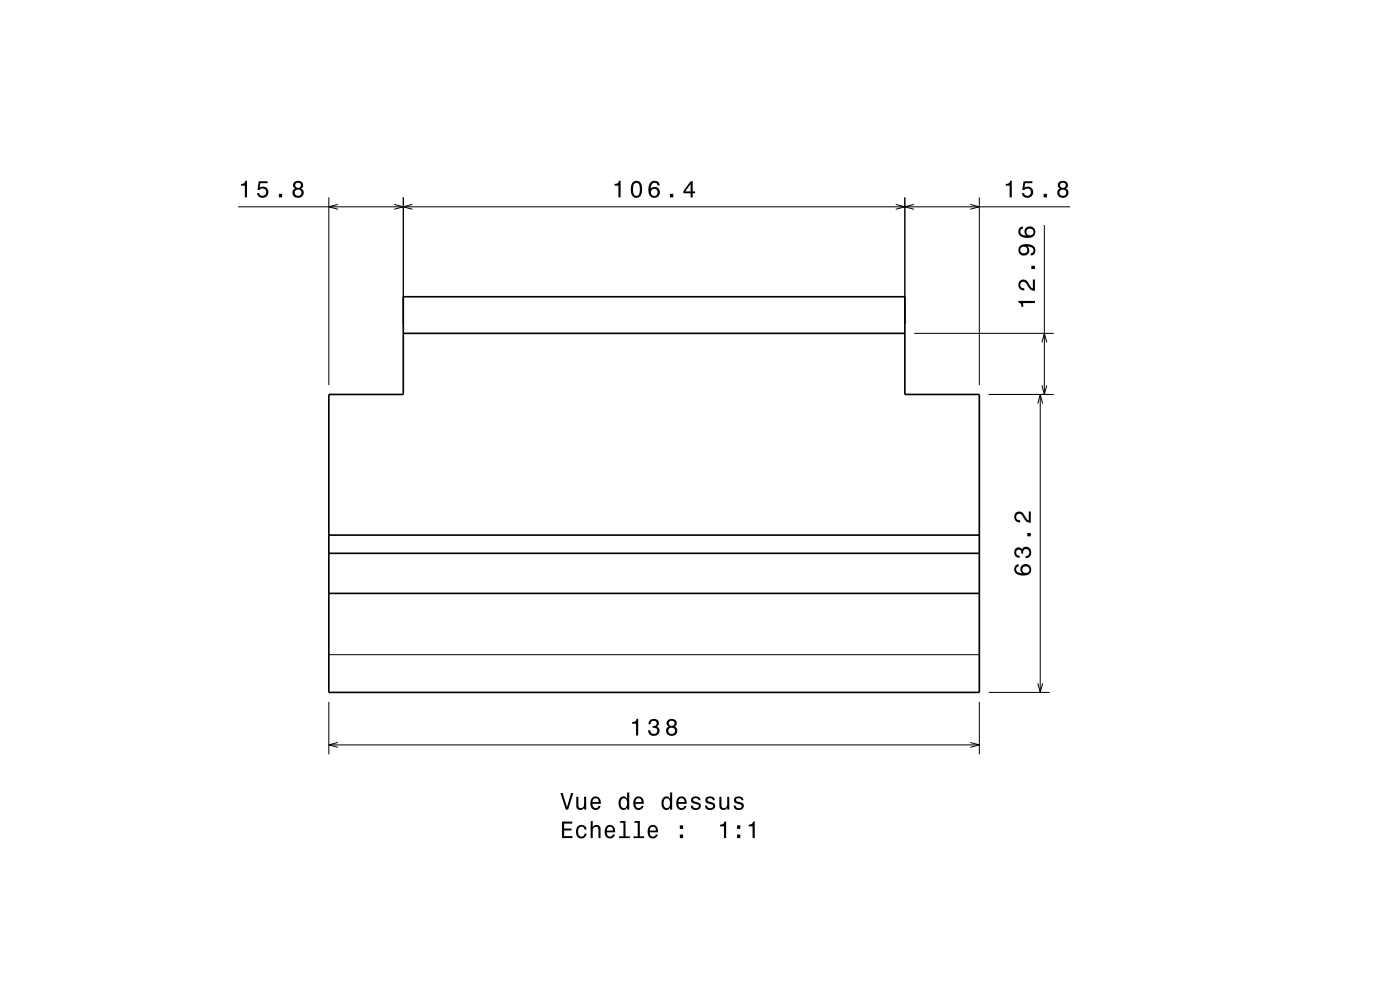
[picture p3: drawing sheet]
<svg xmlns="http://www.w3.org/2000/svg" width="297mm" height="210mm" viewBox="0 0 297 210" stroke-linecap="round" stroke-linejoin="round" font-family="sans-serif">
<g fill="none" stroke="#000" stroke-width=".21">
<path d="M50.5 43.9h176.5M69.8 41.9v39.8M71.7 43.4l-1.9 .5 1.9 .5M83.6 43.4l2 .5-2 .5M85.6 41.9v26.8M87.5 43.4l-1.9 .5 1.9 .5M190 43.4l2 .5-2 .5M192 41.9v26.8M193.9 43.4l-1.9 .5 1.9 .5M205.8 43.4l2 .5-2 .5M207.8 41.9v39.8M221.6 47.7v36"/>
<path d="M194 70.7h29.6M221 72.6l.6-1.9 .5 1.9M209.8 83.7h13.8M220.2 85.6l.5-1.9 .5 1.9M220.7 83.7v63.2M221 81.7l.6 2 .5-2M69.8 138.9h138M69.8 148.9v11.1M69.8 158h138M71.7 157.5l-1.9 .5 1.9 .5M205.8 157.5l2 .5-2 .5M207.8 148.9v11.1"/>
<path d="M209.8 146.9h12.9M220.2 144.9l.5 2 .5-2"/>
</g>
<path d="M85.6 62.9h106.4v20.8h15.8v63.2h-138v-63.2h15.8zM85.6 70.7h106.4M69.8 117.4h138M69.8 113.5h138M69.8 125.9h138" fill="none" stroke="#000" stroke-width=".35"/>
<g fill="#000">
<path d="M51.1 39v.4h.8v2.5h.5v-3.6h-.3a.77 .77 0 0 1-1 .7zM54.9 38.4l-.3 1.9h.4a.8 .8 0 0 1 1.3-.2 .8 .8 0 0 1-.1 1.2 .8 .8 0 0 1-1.2-.3h-.5a1.21 1.21 0 0 0 1.5 1 1.21 1.21 0 0 0 .8-1.6 1.21 1.21 0 0 0-1.7-.6l.1-.9h1.6v-.5zM59.2 41.1v.8h.7v-.8zM62.4 38.6a.83 .83 0 0 0 .2 1.4 1.11 1.11 0 0 0-.4 1.5 1.11 1.11 0 0 0 1.5 .4 1.03 1.03 0 0 0 .7-.9 1.03 1.03 0 0 0-.5-1 .89 .89 0 0 0 .4-1.1 .89 .89 0 0 0-1.1-.6zM62.5 40.9a.71 .71 0 0 1 1.4 0 .71 .71 0 0 1-1.4 0zM62.6 39.3a.6 .6 0 0 1 1.2 0 .6 .6 0 0 1-1.2 0z" fill-rule="evenodd"/>
<path d="M130.4 39v.4h.8v2.5h.5v-3.6h-.4a.77 .77 0 0 1-.9 .7zM134.1 38.8a2.67 2.67 0 0 0 .4 3.1 1.14 1.14 0 0 0 1.7-.9 2.31 2.31 0 0 0-.7-2.5l-.5-.2-.5 .2zM134.7 38.9h.7a2.37 2.37 0 0 1 0 2.6h-.7a2.37 2.37 0 0 1 0-2.6zM138.1 38.6a2.39 2.39 0 0 0 .2 3.3 1.16 1.16 0 0 0 1.5-.4 1.16 1.16 0 0 0-.2-1.5 1.16 1.16 0 0 0-1.6 0 1.02 1.02 0 0 1 .9-1.2 .58 .58 0 0 1 .6 .5h.5a1.12 1.12 0 0 0-.8-.9 1.12 1.12 0 0 0-1.1 .2zM138 40.8a.75 .75 0 0 1 1.5 0 .75 .75 0 0 1-1.5 0zM142.1 41.1v.8h.7v-.8zM146.5 38.4l-1.5 2.2v.4h1.5v.9h.5v-.9h.5v-.4h-.5v-2.2zM146.5 39v1.6h-1.1z" fill-rule="evenodd"/>
<path d="M213.4 39v.4h.8v2.5h.4v-3.6h-.3a.78 .78 0 0 1-.9 .7zM217.1 38.4l-.2 1.9h.4a.8 .8 0 0 1 1.2-.2 .8 .8 0 0 1-.1 1.2 .8 .8 0 0 1-1.2-.3h-.4a1.21 1.21 0 0 0 1.5 1 1.21 1.21 0 0 0 .8-1.6 1.21 1.21 0 0 0-1.8-.6l.2-.9h1.5v-.5zM221.4 41.1v.8h.7v-.8zM224.7 38.6a.84 .84 0 0 0 .2 1.4 1.11 1.11 0 0 0-.5 1.5 1.11 1.11 0 0 0 1.6 .4 1.03 1.03 0 0 0 .7-.9 1.03 1.03 0 0 0-.6-1 .89 .89 0 0 0 .4-1.1 .89 .89 0 0 0-1-.6zM224.8 40.9a.71 .71 0 0 1 1.4 0 .71 .71 0 0 1-1.4 0zM224.9 39.3a.6 .6 0 0 1 1.2 0 .6 .6 0 0 1-1.2 0z" fill-rule="evenodd"/>
<path d="M216 63.8v.4a.77 .77 0 0 1 .7 .9h.4v-.8h2.5v-.5zM216.3 59.6a1.2 1.2 0 0 0-.2 1.3 1.2 1.2 0 0 0 1.2 .7v-.4a.7 .7 0 0 1-.8-.6 .7 .7 0 0 1 .5-.8 .7 .7 0 0 1 .8 .5 1.81 1.81 0 0 0 1.8 1.4v-2.4h-.5v1.9a2.23 2.23 0 0 1-1.1-1.5 1.1 1.1 0 0 0-1.7-.1zM218.8 56.4v.7h.8v-.7zM216.5 52.1a1.17 1.17 0 0 0-.3 1.7 1.17 1.17 0 0 0 1.7 .2 1.17 1.17 0 0 0 .1-1.7 1.03 1.03 0 0 1 1.2 .8 .56 .56 0 0 1-.5 .6v.5a1.18 1.18 0 0 0 .9-1.2 1.18 1.18 0 0 0-1.1-1.1 2.88 2.88 0 0 0-2 .2zM216.4 53a.75 .75 0 0 1 1.5 0 .75 .75 0 0 1-1.5 0zM216.3 48.4a1.33 1.33 0 0 0-.1 1.4 1.33 1.33 0 0 0 1.4 .7 1.63 1.63 0 0 0 2.1-1.3 1.15 1.15 0 0 0-1.6-1.1 1.15 1.15 0 0 0-.4 1.9 1.03 1.03 0 0 1-1.3-.9 .58 .58 0 0 1 .6-.6v-.5zM217.8 49.2a.74 .74 0 0 1 1.4 0 .74 .74 0 0 1-1.4 0z" fill-rule="evenodd"/>
<path d="M215.4 120a1.33 1.33 0 0 0-.1 1.5 1.33 1.33 0 0 0 1.4 .6 1.63 1.63 0 0 0 2.1-1.3 1.15 1.15 0 0 0-1.6-1.1 1.15 1.15 0 0 0-.4 1.9 1.02 1.02 0 0 1-1.2-.8 .59 .59 0 0 1 .5-.7v-.4zM216.9 120.9a.75 .75 0 0 1 1.5 0 .75 .75 0 0 1-1.5 0zM215.4 116.4a1.17 1.17 0 0 0-.2 1.3 1.17 1.17 0 0 0 1.1 .6v-.4a.62 .62 0 0 1-.8-.4 .62 .62 0 0 1 .3-.7 .62 .62 0 0 1 .8 .2l.1 .5h.4a.72 .72 0 0 1 .4-1 .72 .72 0 0 1 .9 .5 .72 .72 0 0 1-.5 .9l-.3 .1v.4a1.18 1.18 0 0 0 1.2-1.5 1.18 1.18 0 0 0-1.9-.6l-.1 .2a.86 .86 0 0 0-1.4-.1zM217.9 113.1v.7h.8v-.7zM215.4 108.8a1.2 1.2 0 0 0-.2 1.4 1.2 1.2 0 0 0 1.2 .6v-.4a.71 .71 0 0 1-.8-.6 .71 .71 0 0 1 .5-.8 .71 .71 0 0 1 .8 .5 1.79 1.79 0 0 0 1.8 1.4v-2.4h-.5v1.9a2.23 2.23 0 0 1-1.1-1.5 1.11 1.11 0 0 0-1.7-.1z" fill-rule="evenodd"/>
<path d="M134.1 153.2v.3h.8v2.5h.5v-3.5h-.4a.77 .77 0 0 1-.9 .7zM137.9 152.8l-.3 .8h.4a.62 .62 0 0 1 .4-.7 .62 .62 0 0 1 .7 .3 .62 .62 0 0 1-.2 .8h-.4v.4a.72 .72 0 0 1 .9 .4 .72 .72 0 0 1-.5 1 .72 .72 0 0 1-.9-.6v-.3h-.5a1.18 1.18 0 0 0 1.5 1.2 1.18 1.18 0 0 0 .6-1.8l-.2-.2a.97 .97 0 0 0 .2-1.3 .97 .97 0 0 0-1.4-.2zM141.7 152.7a.83 .83 0 0 0 .2 1.4 1.11 1.11 0 0 0-.5 1.6 1.11 1.11 0 0 0 1.6 .3 1.03 1.03 0 0 0 .7-.9 1.03 1.03 0 0 0-.6-1 .88 .88 0 0 0 .4-1.1 .88 .88 0 0 0-1-.5zM141.8 155a.71 .71 0 0 1 1.4 0 .71 .71 0 0 1-1.4 0zM141.9 153.5a.6 .6 0 0 1 1.2 0 .6 .6 0 0 1-1.2 0z" fill-rule="evenodd"/>
<path d="M119.2 174.3v3.5h2.2v-.4h-1.7v-1.2h1.5v-.4h-1.5v-1.1h1.7v-.4zM122.5 175.4a1.53 1.53 0 0 0 .8 2.5 1.05 1.05 0 0 0 1.1-1.1h-.4a.67 .67 0 0 1-.6 .7 .67 .67 0 0 1-.7-.6 1.12 1.12 0 0 1 .6-1.5 .6 .6 0 0 1 .7 .6h.4a1.09 1.09 0 0 0-.7-1 1.09 1.09 0 0 0-1.2 .4zM125.3 174.2v3.6h.4v-1.6a.63 .63 0 0 1 .4-.8 .63 .63 0 0 1 .8 .4l.1 2h.4v-1.8a.88 .88 0 0 0-.6-1 .88 .88 0 0 0-1.1 .5v-1.3zM128.6 175.4a1.54 1.54 0 0 0 .8 2.5 1.06 1.06 0 0 0 1.1-.9h-.5l-.2 .4-.4 .1a.76 .76 0 0 1-.7-.9h1.8a1.17 1.17 0 0 0-.5-1.4 1.17 1.17 0 0 0-1.4 .2zM128.9 175.6a.66 .66 0 0 1 .8-.2 .66 .66 0 0 1 .3 .8h-1.3zM131.6 174.2v.3h.7v2.9h-1v.4h2.3v-.4h-.9v-3.2zM134.6 174.2v.3h.7v2.9h-.9v.4h2.2v-.4h-.9v-3.2zM137.7 175.4a1.54 1.54 0 0 0 .8 2.5 1.06 1.06 0 0 0 1.1-.9h-.5l-.2 .4-.4 .1a.76 .76 0 0 1-.7-.9h1.8a1.17 1.17 0 0 0-.5-1.4 1.17 1.17 0 0 0-1.4 .2zM138 175.6a.66 .66 0 0 1 .8-.2 .66 .66 0 0 1 .4 .8h-1.4zM144.2 177v.8h.7v-.8zM144.2 175.1v.7h.7v-.7z" fill-rule="evenodd"/>
<path d="M118.9 168.2l1.1 3.5h.5l1.1-3.5h-.4l-.9 3-.9-3zM122.3 169v1.8a.89 .89 0 0 0 .6 1 .89 .89 0 0 0 1-.5v.4h.5v-2.7h-.5v1.6a.64 .64 0 0 1-.4 .8 .64 .64 0 0 1-.8-.3v-2.1zM125.5 169.3a1.54 1.54 0 0 0 .8 2.5 1.05 1.05 0 0 0 1.1-.8h-.4l-.2 .3-.4 .1a.76 .76 0 0 1-.7-.9h1.8a1.16 1.16 0 0 0-.5-1.4 1.16 1.16 0 0 0-1.5 .2zM125.9 169.5a.66 .66 0 0 1 .8-.1 .66 .66 0 0 1 .3 .7h-1.3zM131.5 169.3a1.57 1.57 0 0 0 .8 2.5l.4-.1 .3-.4v.4h.5v-3.6h-.5v1.3a.89 .89 0 0 0-1.5-.1zM131.9 169.6a.62 .62 0 0 1 .6-.3 .62 .62 0 0 1 .5 .6 1.12 1.12 0 0 1-.7 1.5 1.19 1.19 0 0 1-.4-1.8zM134.6 169.3a1.54 1.54 0 0 0 .8 2.5 1.06 1.06 0 0 0 1.1-.8h-.4l-.2 .3-.4 .1a.76 .76 0 0 1-.7-.9h1.8a1.16 1.16 0 0 0-.5-1.4 1.16 1.16 0 0 0-1.5 .2zM135 169.5a.66 .66 0 0 1 .8-.1 .66 .66 0 0 1 .3 .7h-1.3zM140.6 169.3a1.57 1.57 0 0 0 .8 2.5l.4-.1 .3-.4v.4h.5v-3.6h-.4v1.3a.89 .89 0 0 0-1.6-.1zM141 169.6a.62 .62 0 0 1 .6-.3 .62 .62 0 0 1 .5 .6 1.12 1.12 0 0 1-.7 1.5 1.19 1.19 0 0 1-.4-1.8zM143.7 169.3a1.54 1.54 0 0 0 .8 2.5 1.06 1.06 0 0 0 1.1-.8h-.4l-.2 .3-.4 .1a.76 .76 0 0 1-.7-.9h1.8a1.17 1.17 0 0 0-.5-1.4 1.17 1.17 0 0 0-1.5 .2zM144.1 169.5a.66 .66 0 0 1 .8-.1 .66 .66 0 0 1 .3 .7h-1.3zM146.8 169.2a.76 .76 0 0 0-.2 .8 .76 .76 0 0 0 .7 .5l.9 .3a.63 .63 0 0 1-.6 .7 .63 .63 0 0 1-.6-.6h-.5a1.07 1.07 0 0 0 1.2 .9 1.07 1.07 0 0 0 .9-1.2l-.4-.3-1.1-.4a.54 .54 0 0 1 .5-.7 .54 .54 0 0 1 .6 .5h.4a1.03 1.03 0 0 0-.7-.8 1.03 1.03 0 0 0-1.1 .3zM149.9 169.2a.76 .76 0 0 0-.2 .8 .76 .76 0 0 0 .7 .5l.9 .3a.63 .63 0 0 1-.6 .7 .63 .63 0 0 1-.7-.6h-.4a1.07 1.07 0 0 0 1.2 .9 1.07 1.07 0 0 0 .9-1.2l-.4-.3-1.1-.4a.54 .54 0 0 1 .4-.7 .54 .54 0 0 1 .6 .5h.4a1.03 1.03 0 0 0-.6-.8 1.03 1.03 0 0 0-1.1 .3zM152.6 169v1.8a.89 .89 0 0 0 .6 1 .89 .89 0 0 0 1.1-.5v.4h.4v-2.7h-.4v1.6a.65 .65 0 0 1-.4 .8 .65 .65 0 0 1-.8-.3v-2.1zM156 169.2a.76 .76 0 0 0-.3 .8 .76 .76 0 0 0 .7 .5l.9 .3a.63 .63 0 0 1-.6 .7 .63 .63 0 0 1-.6-.6h-.5a1.07 1.07 0 0 0 1.2 .9 1.07 1.07 0 0 0 .9-1.2l-.4-.3-1.1-.4a.53 .53 0 0 1 .5-.7 .53 .53 0 0 1 .6 .5h.4a1.03 1.03 0 0 0-.7-.8 1.03 1.03 0 0 0-1 .3z" fill-rule="evenodd"/>
<path d="M152.8 174.9v.4h.8v2.5h.4v-3.5h-.3a.77 .77 0 0 1-.9 .6zM156.4 177v.8h.7v-.8zM156.4 175.1v.7h.7v-.7zM158.8 174.9v.4h.9v2.5h.4v-3.5h-.3a.77 .77 0 0 1-1 .6z" fill-rule="evenodd"/>
</g>
</svg>
